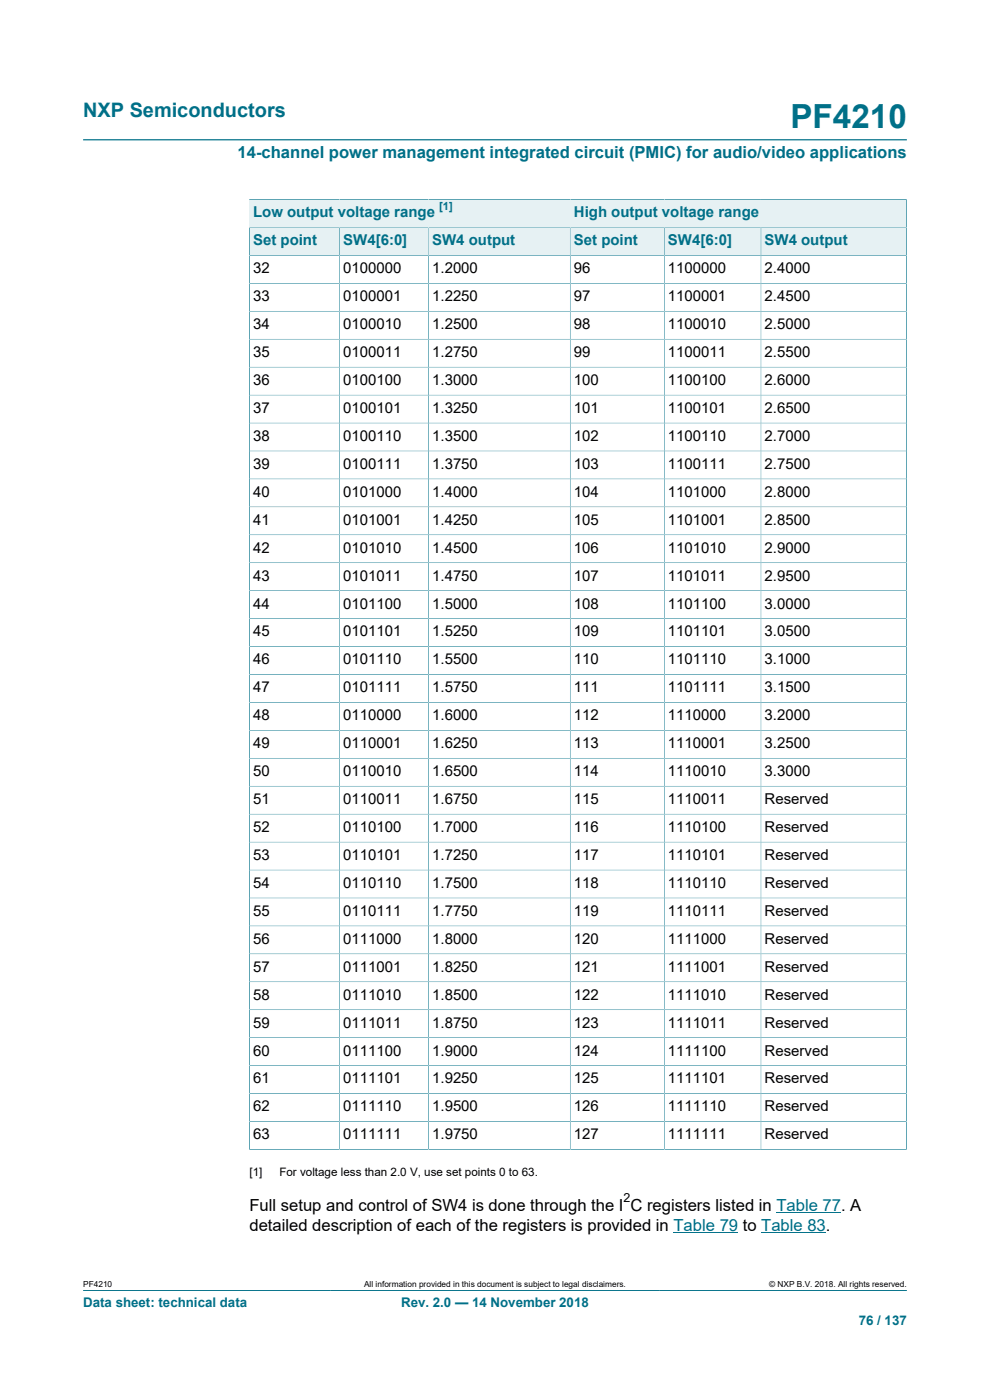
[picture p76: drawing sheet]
<svg xmlns="http://www.w3.org/2000/svg" width="210mm" height="297mm" viewBox="0 0 210 297" stroke-linecap="round" stroke-linejoin="round" font-family="sans-serif">
<defs><g id="words">
<text font-size="7.1" fill="#007088" x="167.7" y="27.2">PF4210</text>
<text font-size="4.2" fill="#007088" x="17.6" y="24.8">NXP Semiconductors</text>
<text font-size="3.5" fill="#007088" x="50.4" y="33.5">14-channel power management integrated circuit (PMIC) for audio/video applications</text>
<g font-size="3.5">
<text x="52.9" y="256.9">Full setup and control of SW4 is done through the I C registers listed in Table 77. A</text>
<text x="52.9" y="261.1">detailed description of each of the registers is provided in Table 79 to Table 83.</text>
</g>
<g font-size="3.2" fill="#007088">
<text x="53.7" y="46.1">Low output voltage range</text>
<text x="121.7" y="46.1">High output voltage range</text>
<text x="53.7" y="52">Set point</text>
<text x="72.8" y="52">SW4[6:0]</text>
<text x="91.7" y="52">SW4 output</text>
<text x="121.7" y="52">Set point</text>
<text x="141.7" y="52">SW4[6:0]</text>
<text x="162.2" y="52">SW4 output</text>
</g>
<g font-size="3.2">
<text x="53.7" y="58">32</text>
<text x="72.8" y="58">0100000</text>
<text x="91.7" y="58">1.2000</text>
<text x="121.7" y="58">96</text>
<text x="141.7" y="58">1100000</text>
<text x="162.2" y="58">2.4000</text>
<text x="53.7" y="63.9">33</text>
<text x="72.8" y="63.9">0100001</text>
<text x="91.7" y="63.9">1.2250</text>
<text x="121.7" y="63.9">97</text>
<text x="141.7" y="63.9">1100001</text>
<text x="162.2" y="63.9">2.4500</text>
<text x="53.7" y="69.8">34</text>
<text x="72.8" y="69.8">0100010</text>
<text x="91.7" y="69.8">1.2500</text>
<text x="121.7" y="69.8">98</text>
<text x="141.7" y="69.8">1100010</text>
<text x="162.2" y="69.8">2.5000</text>
<text x="53.7" y="75.8">35</text>
<text x="72.8" y="75.8">0100011</text>
<text x="91.7" y="75.8">1.2750</text>
<text x="121.7" y="75.8">99</text>
<text x="141.7" y="75.8">1100011</text>
<text x="162.2" y="75.8">2.5500</text>
<text x="53.7" y="81.7">36</text>
<text x="72.8" y="81.7">0100100</text>
<text x="91.7" y="81.7">1.3000</text>
<text x="121.7" y="81.7">100</text>
<text x="141.7" y="81.7">1100100</text>
<text x="162.2" y="81.7">2.6000</text>
<text x="53.7" y="87.6">37</text>
<text x="72.8" y="87.6">0100101</text>
<text x="91.7" y="87.6">1.3250</text>
<text x="121.7" y="87.6">101</text>
<text x="141.7" y="87.6">1100101</text>
<text x="162.2" y="87.6">2.6500</text>
<text x="53.7" y="93.5">38</text>
<text x="72.8" y="93.5">0100110</text>
<text x="91.7" y="93.5">1.3500</text>
<text x="121.7" y="93.5">102</text>
<text x="141.7" y="93.5">1100110</text>
<text x="162.2" y="93.5">2.7000</text>
<text x="53.7" y="99.5">39</text>
<text x="72.8" y="99.5">0100111</text>
<text x="91.7" y="99.5">1.3750</text>
<text x="121.7" y="99.5">103</text>
<text x="141.7" y="99.5">1100111</text>
<text x="162.2" y="99.5">2.7500</text>
<text x="53.7" y="105.4">40</text>
<text x="72.8" y="105.4">0101000</text>
<text x="91.7" y="105.4">1.4000</text>
<text x="121.7" y="105.4">104</text>
<text x="141.7" y="105.4">1101000</text>
<text x="162.2" y="105.4">2.8000</text>
<text x="53.7" y="111.3">41</text>
<text x="72.8" y="111.3">0101001</text>
<text x="91.7" y="111.3">1.4250</text>
<text x="121.7" y="111.3">105</text>
<text x="141.7" y="111.3">1101001</text>
<text x="162.2" y="111.3">2.8500</text>
<text x="53.7" y="117.2">42</text>
<text x="72.8" y="117.2">0101010</text>
<text x="91.7" y="117.2">1.4500</text>
<text x="121.7" y="117.2">106</text>
<text x="141.7" y="117.2">1101010</text>
<text x="162.2" y="117.2">2.9000</text>
<text x="53.7" y="123.2">43</text>
<text x="72.8" y="123.2">0101011</text>
<text x="91.7" y="123.2">1.4750</text>
<text x="121.7" y="123.2">107</text>
<text x="141.7" y="123.2">1101011</text>
<text x="162.2" y="123.2">2.9500</text>
<text x="53.7" y="129.1">44</text>
<text x="72.8" y="129.1">0101100</text>
<text x="91.7" y="129.1">1.5000</text>
<text x="121.7" y="129.1">108</text>
<text x="141.7" y="129.1">1101100</text>
<text x="162.2" y="129.1">3.0000</text>
<text x="53.7" y="135">45</text>
<text x="72.8" y="135">0101101</text>
<text x="91.7" y="135">1.5250</text>
<text x="121.7" y="135">109</text>
<text x="141.7" y="135">1101101</text>
<text x="162.2" y="135">3.0500</text>
<text x="53.7" y="140.9">46</text>
<text x="72.8" y="140.9">0101110</text>
<text x="91.7" y="140.9">1.5500</text>
<text x="121.7" y="140.9">110</text>
<text x="141.7" y="140.9">1101110</text>
<text x="162.2" y="140.9">3.1000</text>
<text x="53.7" y="146.9">47</text>
<text x="72.8" y="146.9">0101111</text>
<text x="91.7" y="146.9">1.5750</text>
<text x="121.7" y="146.9">111</text>
<text x="141.7" y="146.9">1101111</text>
<text x="162.2" y="146.9">3.1500</text>
<text x="53.7" y="152.8">48</text>
<text x="72.8" y="152.8">0110000</text>
<text x="91.7" y="152.8">1.6000</text>
<text x="121.7" y="152.8">112</text>
<text x="141.7" y="152.8">1110000</text>
<text x="162.2" y="152.8">3.2000</text>
<text x="53.7" y="158.7">49</text>
<text x="72.8" y="158.7">0110001</text>
<text x="91.7" y="158.7">1.6250</text>
<text x="121.7" y="158.7">113</text>
<text x="141.7" y="158.7">1110001</text>
<text x="162.2" y="158.7">3.2500</text>
<text x="53.7" y="164.7">50</text>
<text x="72.8" y="164.7">0110010</text>
<text x="91.7" y="164.7">1.6500</text>
<text x="121.7" y="164.7">114</text>
<text x="141.7" y="164.7">1110010</text>
<text x="162.2" y="164.7">3.3000</text>
<text x="53.7" y="170.6">51</text>
<text x="72.8" y="170.6">0110011</text>
<text x="91.7" y="170.6">1.6750</text>
<text x="121.7" y="170.6">115</text>
<text x="141.7" y="170.6">1110011</text>
<text x="162.2" y="170.6">Reserved</text>
<text x="53.7" y="176.5">52</text>
<text x="72.8" y="176.5">0110100</text>
<text x="91.7" y="176.5">1.7000</text>
<text x="121.7" y="176.5">116</text>
<text x="141.7" y="176.5">1110100</text>
<text x="162.2" y="176.5">Reserved</text>
<text x="53.7" y="182.4">53</text>
<text x="72.8" y="182.4">0110101</text>
<text x="91.7" y="182.4">1.7250</text>
<text x="121.7" y="182.4">117</text>
<text x="141.7" y="182.4">1110101</text>
<text x="162.2" y="182.4">Reserved</text>
<text x="53.7" y="188.4">54</text>
<text x="72.8" y="188.4">0110110</text>
<text x="91.7" y="188.4">1.7500</text>
<text x="121.7" y="188.4">118</text>
<text x="141.7" y="188.4">1110110</text>
<text x="162.2" y="188.4">Reserved</text>
<text x="53.7" y="194.3">55</text>
<text x="72.8" y="194.3">0110111</text>
<text x="91.7" y="194.3">1.7750</text>
<text x="121.7" y="194.3">119</text>
<text x="141.7" y="194.3">1110111</text>
<text x="162.2" y="194.3">Reserved</text>
<text x="53.7" y="200.2">56</text>
<text x="72.8" y="200.2">0111000</text>
<text x="91.7" y="200.2">1.8000</text>
<text x="121.7" y="200.2">120</text>
<text x="141.7" y="200.2">1111000</text>
<text x="162.2" y="200.2">Reserved</text>
<text x="53.7" y="206.1">57</text>
<text x="72.8" y="206.1">0111001</text>
<text x="91.7" y="206.1">1.8250</text>
<text x="121.7" y="206.1">121</text>
<text x="141.7" y="206.1">1111001</text>
<text x="162.2" y="206.1">Reserved</text>
<text x="53.7" y="212.1">58</text>
<text x="72.8" y="212.1">0111010</text>
<text x="91.7" y="212.1">1.8500</text>
<text x="121.7" y="212.1">122</text>
<text x="141.7" y="212.1">1111010</text>
<text x="162.2" y="212.1">Reserved</text>
<text x="53.7" y="218">59</text>
<text x="72.8" y="218">0111011</text>
<text x="91.7" y="218">1.8750</text>
<text x="121.7" y="218">123</text>
<text x="141.7" y="218">1111011</text>
<text x="162.2" y="218">Reserved</text>
<text x="53.7" y="223.9">60</text>
<text x="72.8" y="223.9">0111100</text>
<text x="91.7" y="223.9">1.9000</text>
<text x="121.7" y="223.9">124</text>
<text x="141.7" y="223.9">1111100</text>
<text x="162.2" y="223.9">Reserved</text>
<text x="53.7" y="229.8">61</text>
<text x="72.8" y="229.8">0111101</text>
<text x="91.7" y="229.8">1.9250</text>
<text x="121.7" y="229.8">125</text>
<text x="141.7" y="229.8">1111101</text>
<text x="162.2" y="229.8">Reserved</text>
<text x="53.7" y="235.8">62</text>
<text x="72.8" y="235.8">0111110</text>
<text x="91.7" y="235.8">1.9500</text>
<text x="121.7" y="235.8">126</text>
<text x="141.7" y="235.8">1111110</text>
<text x="162.2" y="235.8">Reserved</text>
<text x="53.7" y="241.7">63</text>
<text x="72.8" y="241.7">0111111</text>
<text x="91.7" y="241.7">1.9750</text>
<text x="121.7" y="241.7">127</text>
<text x="141.7" y="241.7">1111111</text>
<text x="162.2" y="241.7">Reserved</text>
</g>
<g font-size="2.8" fill="#007088">
<text x="17.6" y="277.3">Data sheet: technical data</text>
<text x="85.1" y="277.3">Rev. 2.0 — 14 November 2018</text>
<text x="182.2" y="281">76 / 137</text>
</g>
<text font-size="2.6" x="132.3" y="255.1">2</text>
<g font-size="2.5">
<text x="52.9" y="249.5">[1]</text>
<text x="59.3" y="249.5">For voltage less than 2.0 V, use set points 0 to 63.</text>
</g>
<text font-size="2.4" fill="#007088" x="93.2" y="44.5">[1]</text>
<g font-size="1.8">
<text x="17.6" y="273.1">PF4210</text>
<text x="77.2" y="273.1">All information provided in this document is subject to legal disclaimers.</text>
<text x="163.2" y="273.1">© NXP B.V. 2018. All rights reserved.</text>
</g>
</g></defs>
<path d="M17.6 29.7h174.8M52.9 42.3v6h68.1v-6h-68.2M17.6 273.8h174.8" fill="none" stroke="#007088" stroke-width=".21"/>
<path d="M53 42.4h67.9v5.8h-67.9z" fill="#e6f1f3"/>
<path d="M192.3 42.3v6h-71.3v-6h71.4" fill="none" stroke="#007088" stroke-width=".21"/>
<g fill="#e6f1f3">
<path d="M121 42.4h71.2v5.8h-71.2z"/>
<path d="M53 48.3h19v5.8h-19z"/>
</g>
<path d="M52.9 48.3h19.1v5.9h-19.1z" fill="none" stroke="#007088" stroke-width=".21"/>
<path d="M72.1 48.3h18.7v5.8h-18.7z" fill="#e6f1f3"/>
<path d="M72 48.3h18.9v5.9h-18.9z" fill="none" stroke="#007088" stroke-width=".21"/>
<path d="M91 48.3h29.9v5.8h-29.9z" fill="#e6f1f3"/>
<path d="M90.9 48.3h30.1v5.9h-30.1z" fill="none" stroke="#007088" stroke-width=".21"/>
<path d="M121 48.3h19.8v5.8h-19.8z" fill="#e6f1f3"/>
<path d="M121 48.3h19.9v5.9h-19.9z" fill="none" stroke="#007088" stroke-width=".21"/>
<path d="M141 48.3h20.3v5.8h-20.3z" fill="#e6f1f3"/>
<path d="M140.9 48.3h20.5v5.9h-20.5z" fill="none" stroke="#007088" stroke-width=".21"/>
<path d="M161.5 48.3h30.7v5.8h-30.7z" fill="#e6f1f3"/>
<g fill="none" stroke="#007088" stroke-width=".21">
<path d="M72 54.2v189.6M90.9 54.2v189.6M121 54.2v189.6M140.9 54.2v189.6M192.3 54.2h-139.4v189.7M52.9 60.1h139.4M52.9 66h139.4M52.9 72h139.4M52.9 77.9h139.4M52.9 83.8h139.4M52.9 89.7h139.4M52.9 95.7h139.4"/>
<path d="M52.9 101.6h139.4M52.9 107.5h139.4M52.9 113.5h139.4M52.9 119.4h139.4M52.9 125.3h139.4M52.9 131.2h139.4M52.9 137.2h139.4M52.9 143.1h139.4M52.9 149h139.4M52.9 154.9h139.4M52.9 160.9h139.4M52.9 166.8h139.4"/>
<path d="M52.9 172.7h139.4M52.9 178.6h139.4M52.9 184.6h139.4M52.9 190.5h139.4M52.9 196.4h139.4M52.9 202.4h139.4M52.9 208.3h139.4M52.9 214.2h139.4M52.9 220.1h139.4M52.9 226.1h139.4M52.9 232h139.4M52.9 237.9h139.4"/>
<path d="M52.8 243.8h139.6M161.4 243.8v-195.5h30.9v195.6"/>
</g>
<path d="M164.7 257.3h13.7M142.9 261.5h13.7M161.5 261.5h13.7" fill="none" stroke="#00f" stroke-width=".21"/>
<use href="#words"/>
</svg>
